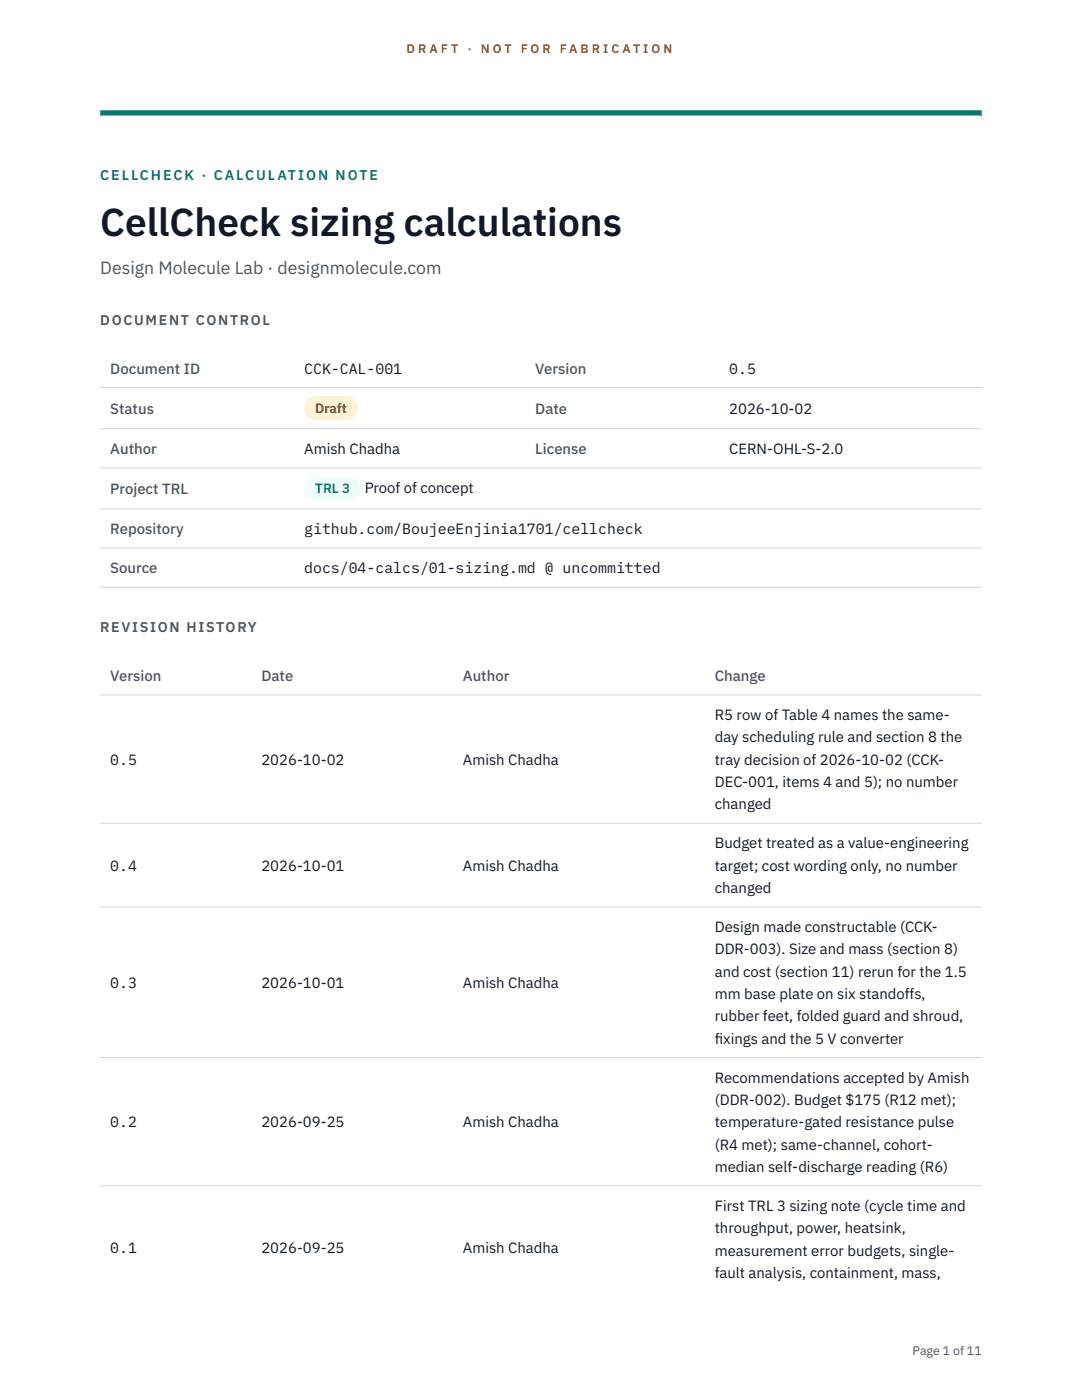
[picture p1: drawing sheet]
<svg xmlns="http://www.w3.org/2000/svg" width="216mm" height="279mm" viewBox="0 0 216 279" stroke-linecap="round" stroke-linejoin="round" font-family="sans-serif">
<defs><g id="words">
<text font-size="7.8" fill="#111827" x="20" y="47.1">CellCheck sizing calculations</text>
<text font-size="3.5" fill="#4b5563" x="20" y="54.6">Design Molecule Lab · designmolecule.com</text>
<g font-size="3" fill="#4b5563">
<text x="22" y="74.5">Document ID</text>
<text x="106.8" y="74.5">Version</text>
<text x="22" y="82.6">Status</text>
<text x="106.8" y="82.6">Date</text>
<text x="22" y="90.6">Author</text>
<text x="106.8" y="90.6">License</text>
<text x="22" y="98.6">Project TRL</text>
<text x="22" y="106.6">Repository</text>
<text x="22" y="114.4">Source</text>
<text x="22" y="135.9">Version</text>
<text x="52.2" y="135.9">Date</text>
<text x="92.4" y="135.9">Author</text>
<text x="142.6" y="135.9">Change</text>
</g>
<g font-size="3" fill="#111827">
<text x="60.7" y="74.5">CCK-CAL-001</text>
<text x="145.5" y="74.5">0.5</text>
<text x="145.5" y="82.6">2026-10-02</text>
<text x="60.7" y="90.6">Amish Chadha</text>
<text x="145.5" y="90.6">CERN-OHL-S-2.0</text>
<text x="72.8" y="98.5">Proof of concept</text>
<text x="60.7" y="106.6">github.com/BoujeeEnjinia1701/cellcheck</text>
<text x="60.7" y="114.4">docs/04-calcs/01-sizing.md @ uncommitted</text>
<text x="142.6" y="143.7">R5 row of Table 4 names the same-</text>
<text x="142.6" y="148.2">day scheduling rule and section 8 the</text>
<text x="22" y="152.6">0.5</text>
<text x="52.2" y="152.6">2026-10-02</text>
<text x="92.4" y="152.6">Amish Chadha</text>
<text x="142.6" y="152.6">tray decision of 2026-10-02 (CCK-</text>
<text x="142.6" y="157.1">DEC-001, items 4 and 5); no number</text>
<text x="142.6" y="161.5">changed</text>
<text x="22" y="173.8">0.4</text>
<text x="52.2" y="173.8">2026-10-01</text>
<text x="92.4" y="173.8">Amish Chadha</text>
<text x="142.6" y="169.3">Budget treated as a value-engineering</text>
<text x="142.6" y="173.8">target; cost wording only, no number</text>
<text x="142.6" y="178.2">changed</text>
<text x="142.6" y="186">Design made constructable (CCK-</text>
<text x="142.6" y="190.5">DDR-003). Size and mass (section 8)</text>
<text x="22" y="197.1">0.3</text>
<text x="52.2" y="197.1">2026-10-01</text>
<text x="92.4" y="197.1">Amish Chadha</text>
<text x="142.6" y="194.9">and cost (section 11) rerun for the 1.5</text>
<text x="142.6" y="199.4">mm base plate on six standoffs,</text>
<text x="142.6" y="203.8">rubber feet, folded guard and shroud,</text>
<text x="142.6" y="208.3">f</text>
<text x="142.6" y="208.3">ixings and the 5 V converter</text>
<text x="142.6" y="216.1">Recommendations accepted by Amish</text>
<text x="142.6" y="220.5">(DDR-002). Budget $175 (R12 met);</text>
<text x="22" y="225">0.2</text>
<text x="52.2" y="225">2026-09-25</text>
<text x="92.4" y="225">Amish Chadha</text>
<text x="142.6" y="225">temperature-gated resistance pulse</text>
<text x="142.6" y="229.4">(R4 met); same-channel, cohort-</text>
<text x="142.6" y="233.9">median self-discharge reading (R6)</text>
<text x="142.6" y="241.7">First TRL 3 sizing note (cycle time and</text>
<text x="22" y="250">0.1</text>
<text x="52.2" y="250">2026-09-25</text>
<text x="92.4" y="250">Amish Chadha</text>
<text x="142.6" y="246.1">throughput, power, heatsink,</text>
<text x="142.6" y="250.6">measurement error budgets, single-</text>
<text x="142.6" y="255">fault analysis, containment, mass,</text>
</g>
<text font-size="2.8" fill="#0f766e" x="20" y="36">CELLCHECK · CALCULATION NOTE</text>
<g font-size="2.8" fill="#4b5563">
<text x="20" y="64.8">DOCUMENT CONTROL</text>
<text x="20" y="126.2">REVISION HISTORY</text>
</g>
<text font-size="2.7" fill="#92400e" x="62.9" y="82.5">Draft</text>
<text font-size="2.7" fill="#0f766e" x="62.9" y="98.5">TRL 3</text>
<g font-size="2.5" fill="#b45309">
<text x="81.1" y="10.5">D R A F T</text>
<text x="93.3" y="10.5">·</text>
<text x="95.9" y="10.5">N O T</text>
<text x="103.9" y="10.5">F O R</text>
<text x="111.7" y="10.5">F A B R I C A T I O N</text>
</g>
<text font-size="2.5" fill="#4b5563" x="182.1" y="270.3">Page 1 of 11</text>
</g></defs>
<path d="M20 23.1h175.9zM20 22h175.9v1.1h-175.9z" fill-rule="evenodd" fill="#0f766e"/>
<path d="M20 77.3h175.9M20 85.5h175.9M20 93.4h175.9M20 101.6h175.9M20 109.4h175.9M20 117.2h175.9M20 138.7h175.9M20 164.3h175.9M20 181h175.9M20 211.1h175.9M20 236.7h175.9" fill="none" stroke="#d1d5db" stroke-width=".2"/>
<path d="M60.7 79h10.7v4.9h-10.7z" fill="#fef3c7"/>
<path d="M60.7 95.1h11.4v4.8h-11.4z" fill="#f0fdfa"/>
<use href="#words"/>
</svg>
